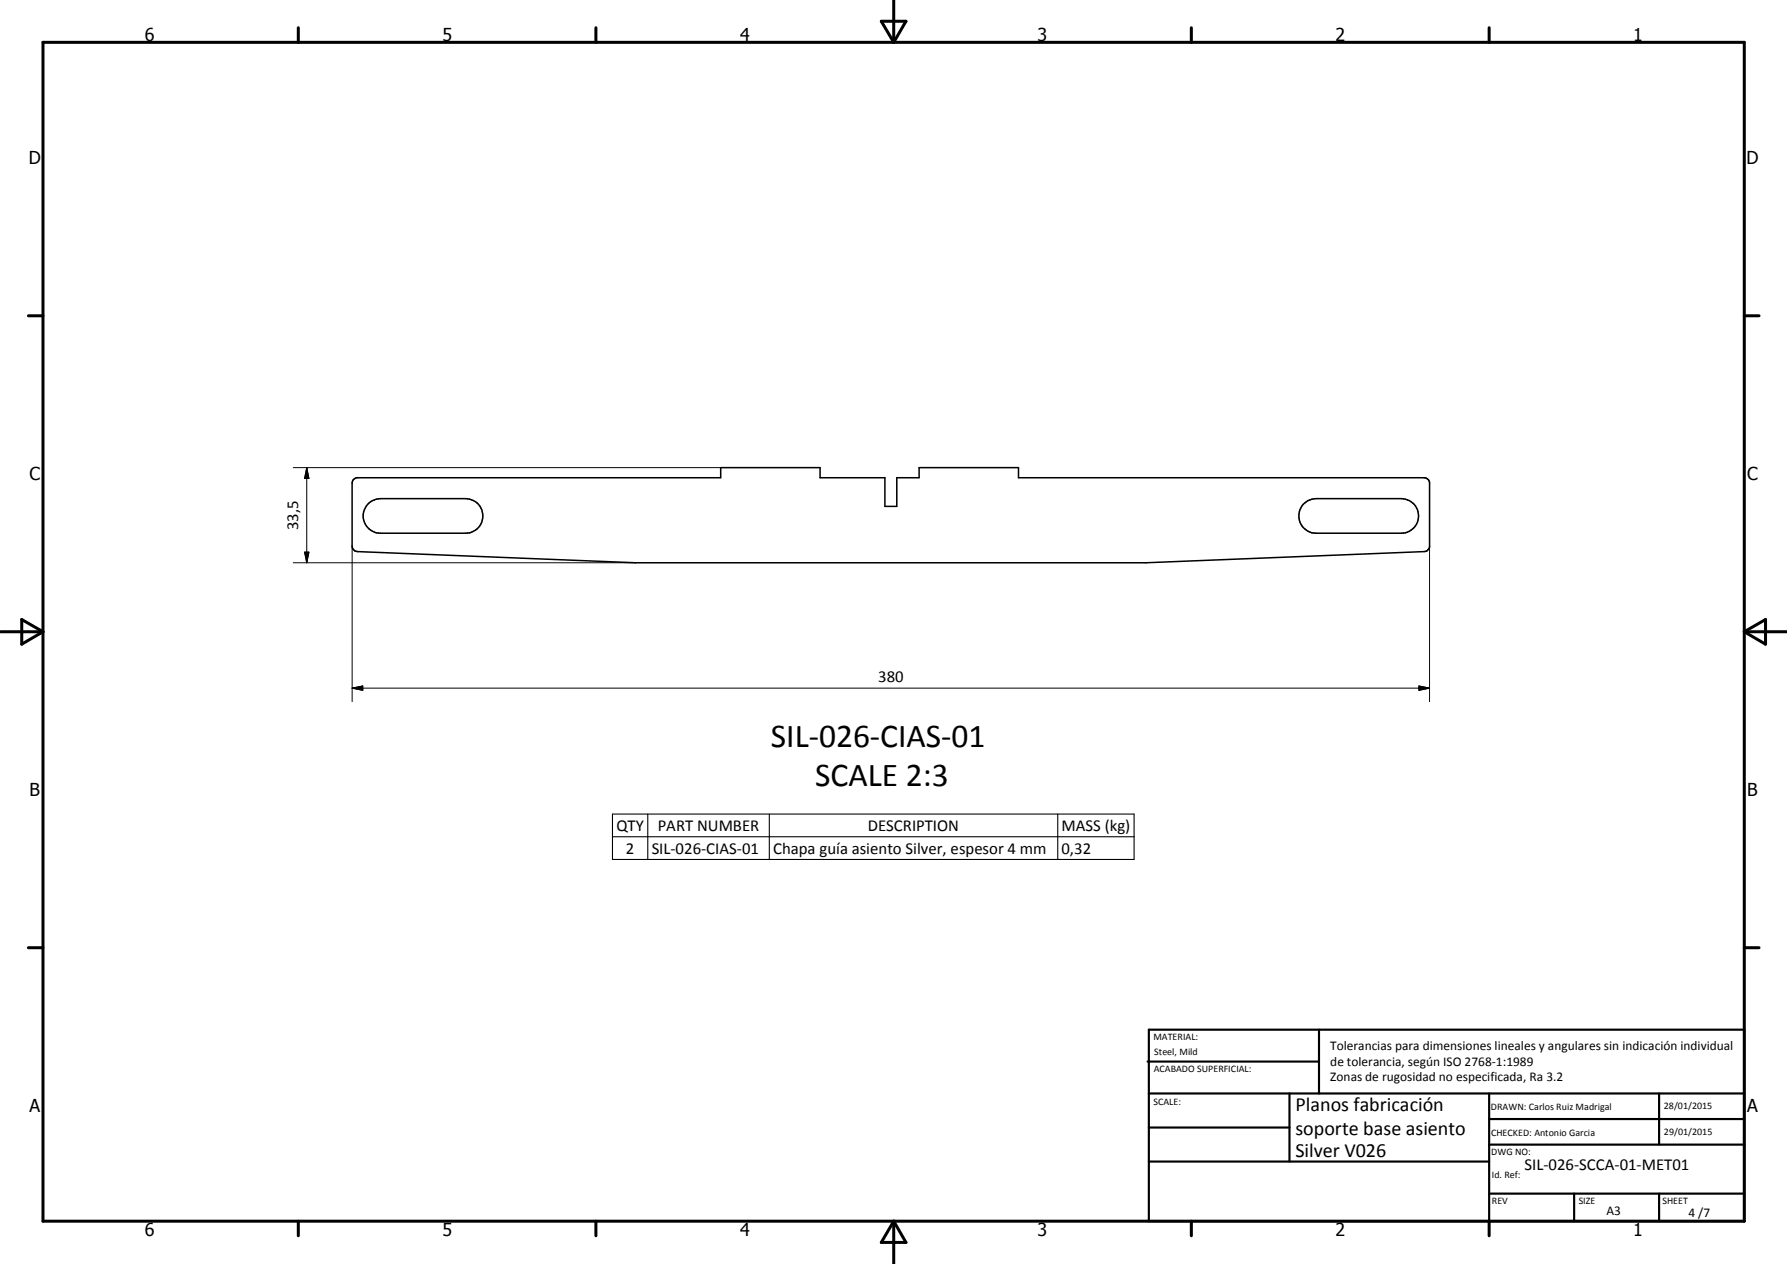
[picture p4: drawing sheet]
<svg xmlns="http://www.w3.org/2000/svg" width="420mm" height="297mm" viewBox="0 0 420 297" stroke-linecap="round" stroke-linejoin="round" font-family="sans-serif">
<defs><g id="words">
<g font-size="7.9">
<text x="181.3" y="175.6">SIL-026-CIAS-01</text>
<text x="191.7" y="184.6">SCALE 2:3</text>
</g>
<g font-size="4.7">
<text x="304.6" y="261.2">Planos fabricación</text>
<text x="304.6" y="266.6">soporte base asiento</text>
<text x="304.6" y="272">Silver V026</text>
</g>
<g font-size="4.2">
<text x="34" y="9.6">6</text>
<text x="104" y="9.6">5</text>
<text x="174" y="9.6">4</text>
<text x="244" y="9.6">3</text>
<text x="314" y="9.6">2</text>
<text x="384" y="9.6">1</text>
<text x="6.8" y="38.7">D</text>
<text x="410.6" y="38.7">D</text>
<text x="7" y="112.9">C</text>
<text x="410.8" y="112.9">C</text>
<text x="7" y="187.1">B</text>
<text x="410.8" y="187.1">B</text>
<text x="7" y="261.4">A</text>
<text x="410.8" y="261.4">A</text>
<text x="34" y="290.4">6</text>
<text x="104" y="290.4">5</text>
<text x="174" y="290.4">4</text>
<text x="244" y="290.4">3</text>
<text x="314" y="290.4">2</text>
<text x="384" y="290.4">1</text>
</g>
<g font-size="3.9">
<text x="70.1" y="124.6" transform="rotate(-90 70.1 124.6)">33,5</text>
<text x="206.5" y="160.2">380</text>
<text x="144.9" y="195.2">QTY</text>
<text x="154.6" y="195.2">PART NUMBER</text>
<text x="204" y="195.2">DESCRIPTION</text>
<text x="249.6" y="195.4">MASS (kg)</text>
<text x="147.2" y="200.6">2</text>
<text x="153.2" y="200.6">SIL-026-CIAS-01</text>
<text x="181.8" y="200.7">Chapa guía asiento Silver, espesor 4 mm</text>
<text x="249.6" y="200.6">0,32</text>
<text x="358.5" y="275">SIL-026-SCCA-01-MET01</text>
</g>
<g font-size="3.1">
<text x="312.7" y="246.8">Tolerancias para dimensiones lineales y angulares sin indicación individual</text>
<text x="312.7" y="250.4">de tolerancia, según ISO 2768-1:1989</text>
<text x="312.7" y="254">Zonas de rugosidad no especificada, Ra 3.2</text>
<text x="377.7" y="285.6">A3</text>
<text x="397" y="285.9">4 /7</text>
</g>
<g font-size="2.4">
<text x="271.2" y="244.4">MATERIAL:</text>
<text x="271.3" y="252">ACABADO SUPERFICIAL:</text>
<text x="271.4" y="247.9">Steel, Mild</text>
<text x="271.2" y="259.7">SCALE:</text>
<text x="350.6" y="260.8">DRAWN: Carlos Ruiz Madrigal</text>
<text x="391.2" y="260.6">28/01/2015</text>
<text x="350.6" y="267">CHECKED: Antonio Garcia</text>
<text x="391.2" y="266.7">29/01/2015</text>
<text x="350.6" y="271.4">DWG NO:</text>
<text x="350.8" y="276.9">Id. Ref:</text>
<text x="350.8" y="282.8">REV</text>
<text x="371.2" y="282.9">SIZE</text>
<text x="390.9" y="282.9">SHEET</text>
</g>
</g></defs>
<path d="M83 112.8l.9-.5h85.5v-2.4h23.4v2.4h15.3v6.7h2.8v-6.7h5.2v-2.4h23.4v2.4h95.6l.6 .3 .4 .7v15.3l-.5 .8-.8 .2-65.4 2.6h-119.9l-65.4-2.6-.8-.2-.4-.6-.1-.5v-14.7zM86.4 118.5l1.2-.9 .9-.3 1-.1h20a4.1 4.1 0 0 1 4 4 4.1 4.1 0 0 1-4 4.1h-20a4.1 4.1 0 0 1-3.7-2.4 4.1 4.1 0 0 1 .6-4.4zM306.4 118.5l.4-.3a3.8 3.8 0 0 1 2.6-1h20.1a4.1 4.1 0 0 1 4 4 4.1 4.1 0 0 1-4 4.1h-20.1a4.1 4.1 0 0 1-3.7-2.4 4.1 4.1 0 0 1 .7-4.4z" fill="none" stroke="#000" stroke-width=".35"/>
<g fill="none" stroke="#000" stroke-width=".71">
<path d="M10.1 9.9h400v277.1h-400zM70.1 6.5v3.4M140.1 6.5v3.4M207.2 5h5.8l-2.9 4.9zM210.1 0v9.9M280.1 6.5v3.4M350.1 6.5v3.4M6.7 74.2h3.4M410.1 74.2h3.5M.1 148.5h10M5.1 145.6l5 2.9-5 2.9zM410.1 148.5h10"/>
<path d="M410.1 148.5l5-2.9v5.8zM6.7 222.7h3.4M410.1 222.7h3.5M70.1 287v3.4M140.1 287v3.4M210.1 287v10M210.1 287l2.9 5h-5.8zM280.1 287v3.4M350.1 287v3.4"/>
</g>
<g fill="none" stroke="#000" stroke-width=".51">
<path d="M269.8 249.5h40.3M270.1 242h140v45h-140zM270.1 257h140M303.2 257v16M310.1 242v15M350.1 257v30M390.1 257v12M270.1 265h33.1M270.1 273h80M350.1 269h60M350.1 263h60M350.1 280.5h60"/>
<path d="M370.1 280.5v6.5M390.1 280.5v6.5"/>
</g>
<path d="M144 191.3h122.6v10.7h-122.6zM144 196.6h122.6M152.3 191.3v10.7M180.9 191.3v10.7M248.7 191.3v10.7" fill="none" stroke="#000" stroke-width=".25"/>
<path d="M68.9 109.9h100.5M72.1 109.9l.5 2.5h-1zM72.1 109.9v22.3M68.9 132.2h80.6M71.6 129.8h1l-.5 2.4zM82.8 128.3v36.6M336.1 128.3v36.6M82.8 161.7l2.5-.5v1zM82.8 161.7h253.3M333.6 161.2l2.5 .5-2.5 .5z" fill="none" stroke="#000" stroke-width=".24"/>
<path d="M72.1 109.9l.5 2.5h-1zM71.6 129.8h1l-.5 2.4zM82.8 161.7l2.5-.5v1zM333.6 161.2l2.5 .5-2.5 .5z" fill="#000"/>
<use href="#words"/>
</svg>
